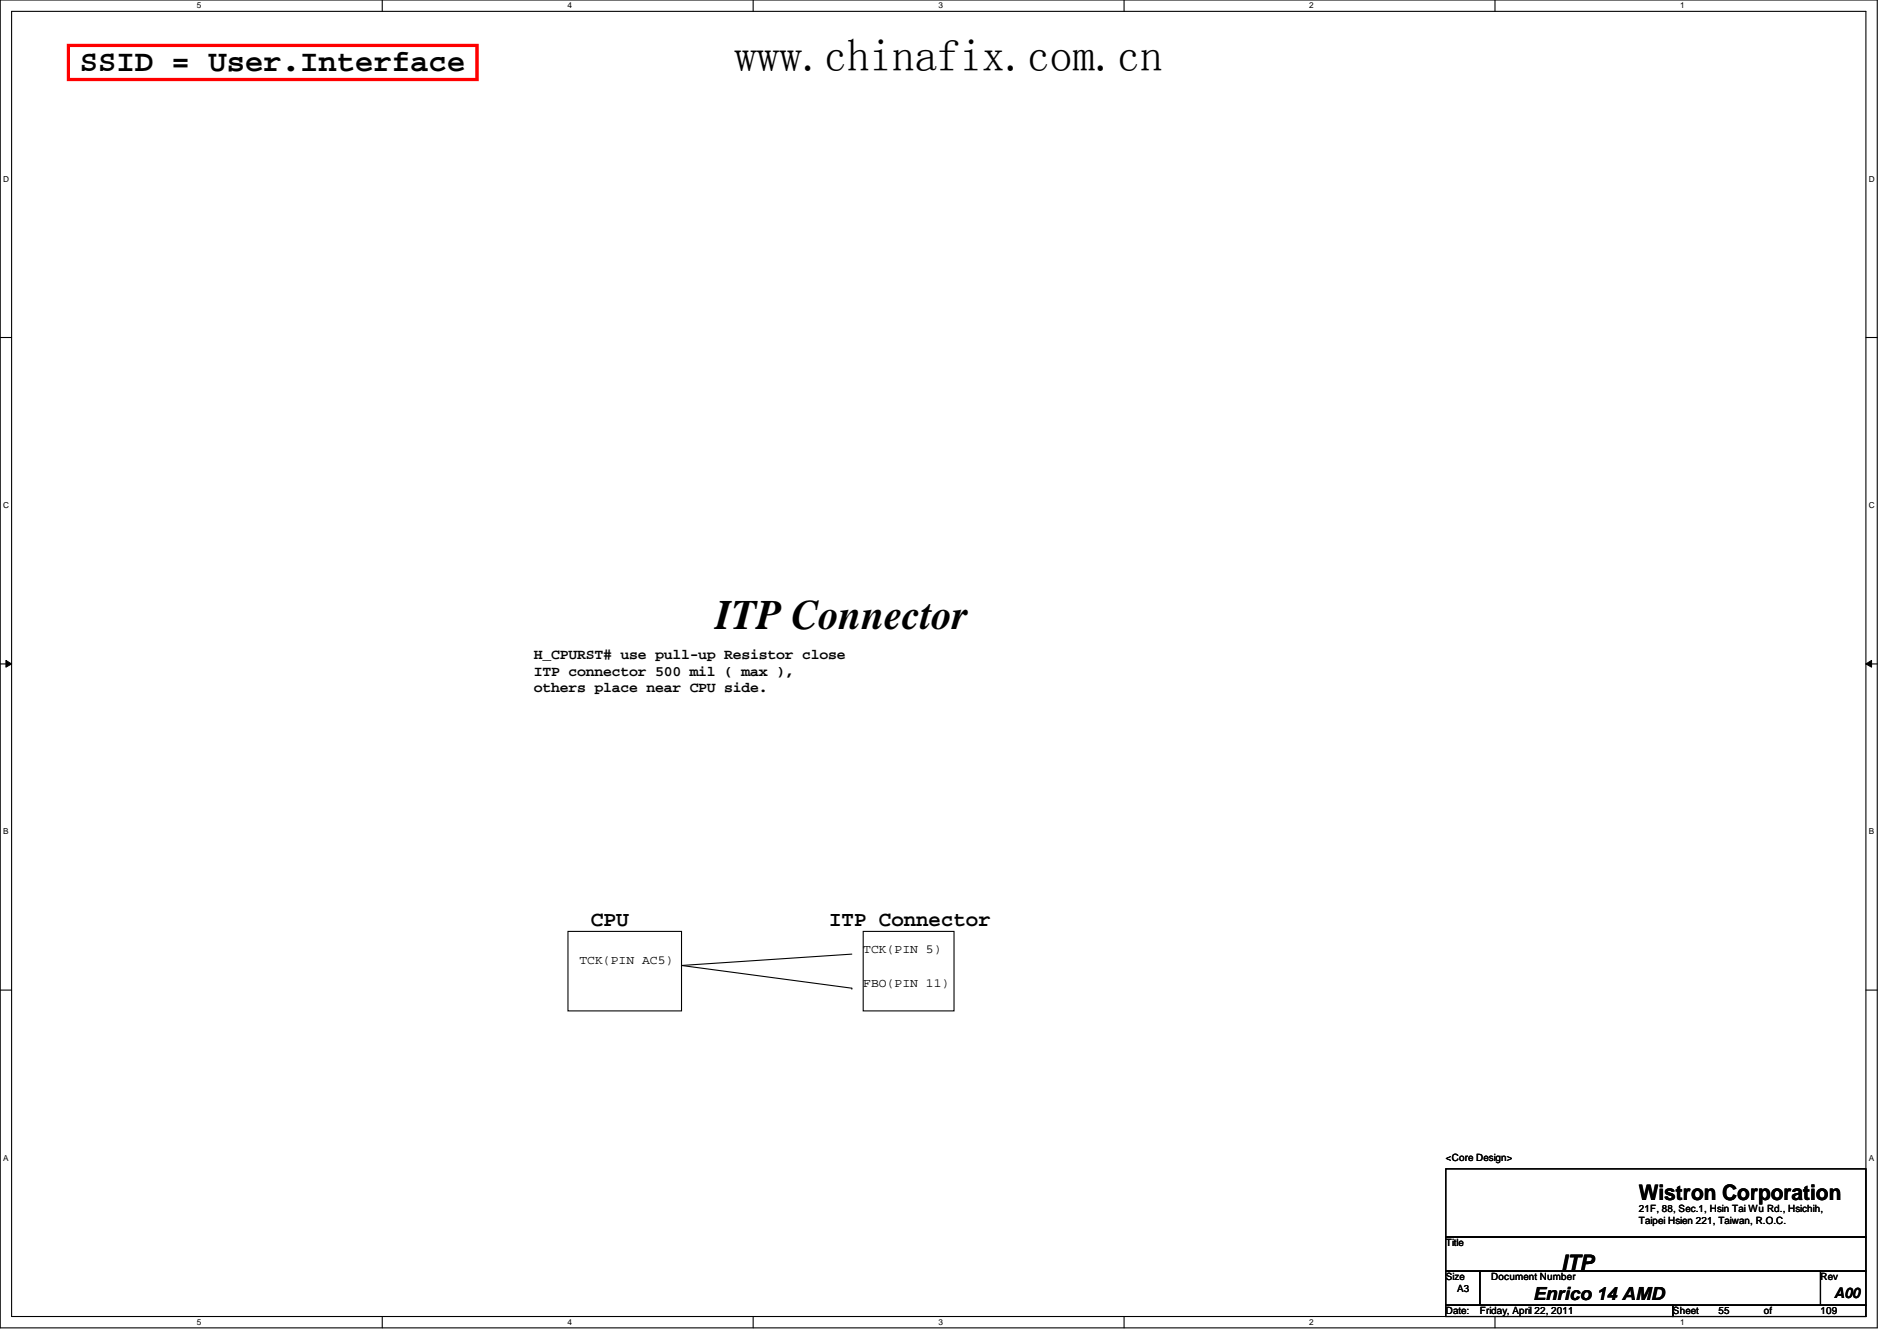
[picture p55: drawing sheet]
<svg xmlns="http://www.w3.org/2000/svg" width="297mm" height="210mm" viewBox="0 0 297 210" stroke-linecap="round" stroke-linejoin="round" font-family="sans-serif">
<defs><g id="words">
<text font-size="7.1" x="115" y="11.1">www.chinafix.com.cn</text>
<text font-size="6.6" x="112.1" y="98.4">ITP Connector</text>
<text font-size="4.8" x="12.5" y="11.1">SSID = User.Interface</text>
<g font-size="3.3">
<text x="92.5" y="145">CPU</text>
<text x="129.8" y="145">ITP Connector</text>
<text x="256.6" y="187.9">Wistron Corporation</text>
<text x="244.5" y="198.8">ITP</text>
</g>
<text font-size="2.8" x="240.1" y="203.5">Enrico 14 AMD</text>
<g font-size="2.3">
<text x="83.6" y="103.2">H_CPURST# use pull-up Resistor close</text>
<text x="83.6" y="105.7">ITP connector 500 mil ( max ),</text>
<text x="83.6" y="108.3">others place near CPU side.</text>
<text x="287.2" y="203.2">A00</text>
</g>
<g font-size="1.9">
<text x="135.2" y="149.1">TCK(PIN 5)</text>
<text x="90.7" y="150.9">TCK(PIN AC5)</text>
<text x="135.2" y="154.4">FBO(PIN 11)</text>
</g>
<g font-size="1.6">
<text x="226.4" y="181.7">&lt;Core Design&gt;</text>
<text x="256.6" y="189.7">21F, 88, Sec.1, Hsin Tai Wu Rd., Hsichih,</text>
<text x="256.6" y="191.6">Taipei Hsien 221, Taiwan, R.O.C.</text>
<text x="226.4" y="195.1">Title</text>
<text x="226.4" y="200.4">Size</text>
<text x="228.2" y="202.2">A3</text>
<text x="233.5" y="200.4">Document Number</text>
<text x="285.1" y="200.4">Rev</text>
<text x="226.4" y="205.7">Date:</text>
<text x="231.7" y="205.7">Friday, April 22, 2011</text>
<text x="262" y="205.7">Sheet</text>
<text x="269.1" y="205.7">55</text>
<text x="276.2" y="205.7">of</text>
<text x="285.1" y="205.7">109</text>
</g>
<g font-size="1.3">
<text x="30.8" y="1.3">5</text>
<text x="88.9" y="1.3">4</text>
<text x="146.9" y="1.3">3</text>
<text x="205" y="1.3">2</text>
<text x="263.1" y="1.3">1</text>
<text x=".5" y="28.4">D</text>
<text x="292.6" y="28.4">D</text>
<text x=".5" y="79.5">C</text>
<text x="292.6" y="79.5">C</text>
<text x=".5" y="130.6">B</text>
<text x="292.6" y="130.6">B</text>
<text x=".5" y="181.7">A</text>
<text x="292.6" y="181.7">A</text>
<text x="30.8" y="207.4">5</text>
<text x="88.9" y="207.4">4</text>
<text x="146.9" y="207.4">3</text>
<text x="205" y="207.4">2</text>
<text x="263.1" y="207.4">1</text>
</g>
</g></defs>
<path d="M0 0h293.9v207.8h-293.9zM1.8 1.8h290.4v204.3h-290.4z" fill="none" stroke="#000" stroke-width=".17"/>
<g fill="#fff">
<path d="M30.8 .2h.7v1.4h-.7z"/>
<path d="M30.8 206.2h.7v1.4h-.7z"/>
</g>
<path d="M59.9 0v1.8M59.9 206.1v1.7" fill="none" stroke="#000" stroke-width=".17"/>
<g fill="#fff">
<path d="M88.9 .2h.6v1.4h-.6z"/>
<path d="M88.9 206.2h.6v1.4h-.6z"/>
</g>
<path d="M117.9 0v1.8M117.9 206.1v1.7" fill="none" stroke="#000" stroke-width=".17"/>
<g fill="#fff">
<path d="M146.9 .2h.7v1.4h-.7z"/>
<path d="M146.9 206.2h.7v1.4h-.7z"/>
</g>
<path d="M176 0v1.8M176 206.1v1.7" fill="none" stroke="#000" stroke-width=".17"/>
<g fill="#fff">
<path d="M205 .2h.7v1.4h-.7z"/>
<path d="M205 206.2h.7v1.4h-.7z"/>
</g>
<path d="M234.1 0v1.8M234.1 206.1v1.7" fill="none" stroke="#000" stroke-width=".17"/>
<g fill="#fff">
<path d="M263.1 .2h.7v1.4h-.7z"/>
<path d="M263.1 206.2h.7v1.4h-.7z"/>
<path d="M.5 27.3h.9v1.4h-.9z"/>
<path d="M292.6 27.3h.9v1.4h-.9z"/>
<path d="M.5 78.4h.9v1.4h-.9z"/>
<path d="M292.6 78.4h.9v1.4h-.9z"/>
</g>
<path d="M0 52.8h1.8M292.2 52.8h1.7" fill="none" stroke="#000" stroke-width=".17"/>
<g fill="#fff">
<path d="M.5 129.5h.8v1.3h-.8z"/>
<path d="M292.6 129.5h.8v1.3h-.8z"/>
</g>
<path d="M0 103.9h1.8M292.2 103.9h1.7" fill="none" stroke="#000" stroke-width=".17"/>
<path d="M.9 103.4l.9 .5-.9 .5zM292.2 103.9l.9-.5v1z" fill="#000"/>
<path d="M.9 103.4l.9 .5-.9 .5zM292.2 103.9l.9-.5v1z" fill="none" stroke="#000" stroke-width=".16"/>
<g fill="#fff">
<path d="M.5 180.5h.8v1.4h-.8z"/>
<path d="M292.6 180.5h.8v1.4h-.8z"/>
</g>
<g fill="none" stroke="#000" stroke-width=".17">
<path d="M0 155h1.8M88.9 145.8h17.8v12.4h-17.8zM106.7 151.1h.1M106.7 151.1l26.7 3.6M133.4 154.7h.1M133.4 149.3l-26.7 1.8M135.2 145.8h14.2v12.4h-14.2zM292.2 155h1.7M226.4 183h65.8v10.6h-65.8zM226.4 193.6h65.8v5.4h-65.8zM226.4 199h5.3v5.3h-5.3zM231.7 199h53.4v5.3h-53.4z"/>
<path d="M285.1 199h7.1v5.3h-7.1zM226.4 204.3h35.5v1.8h-35.5zM261.9 204.3h30.3v1.8h-30.3z"/>
</g>
<path d="M10.7 7.1h64v5.3h-64z" fill="none" stroke="#f00" stroke-width=".51"/>
<use href="#words"/>
</svg>
